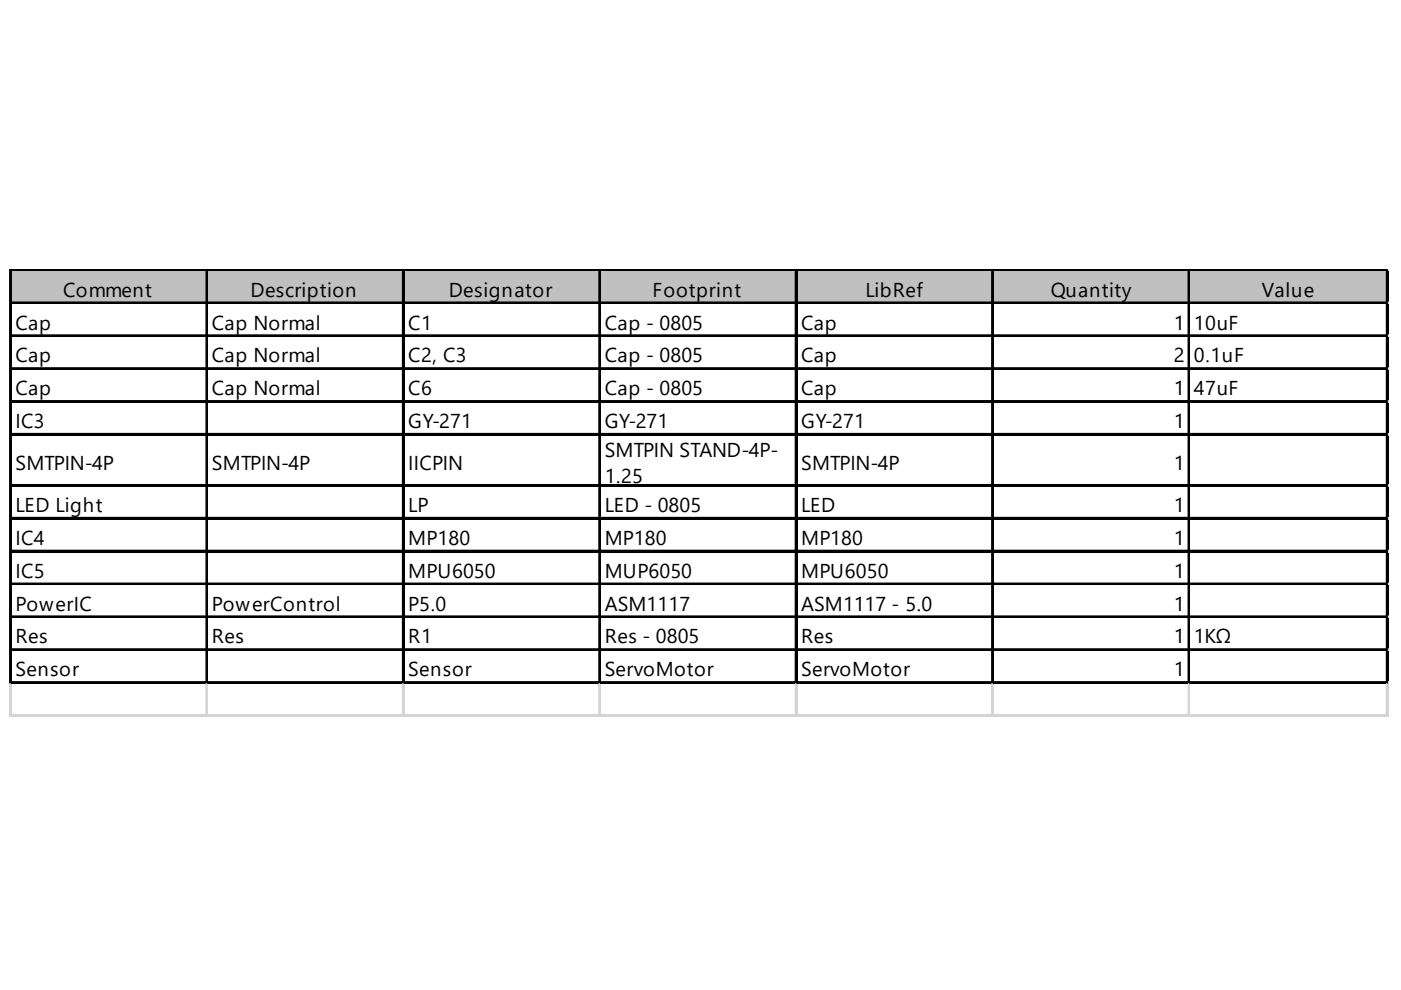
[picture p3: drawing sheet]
<svg xmlns="http://www.w3.org/2000/svg" width="297mm" height="210mm" viewBox="0 0 297 210" stroke-linecap="round" stroke-linejoin="round" font-family="sans-serif">
<defs><g id="words">
<g font-size="4.3">
<text x="13.4" y="62.9">Comment</text>
<text x="53.1" y="62.9">Description</text>
<text x="95.1" y="62.9">Designator</text>
<text x="138.3" y="62.9">Footprint</text>
<text x="183.5" y="62.9">LibRef</text>
<text x="222.8" y="62.9">Quantity</text>
<text x="267.5" y="62.9">Value</text>
<text x="3.3" y="69.9">Cap</text>
<text x="44.9" y="69.9">Cap Normal</text>
<text x="86.6" y="69.9">C1</text>
<text x="128.2" y="69.9">Cap - 0805</text>
<text x="169.9" y="69.9">Cap</text>
<text x="248.9" y="69.9">1</text>
<text x="253.1" y="69.9">10uF</text>
<text x="3.3" y="76.8">Cap</text>
<text x="44.9" y="76.8">Cap Normal</text>
<text x="86.6" y="76.8">C2, C3</text>
<text x="128.2" y="76.8">Cap - 0805</text>
<text x="169.9" y="76.8">Cap</text>
<text x="248.9" y="76.8">2</text>
<text x="253.1" y="76.8">0.1uF</text>
<text x="3.3" y="83.8">Cap</text>
<text x="44.9" y="83.8">Cap Normal</text>
<text x="86.6" y="83.8">C6</text>
<text x="128.2" y="83.8">Cap - 0805</text>
<text x="169.9" y="83.8">Cap</text>
<text x="248.9" y="83.8">1</text>
<text x="253.1" y="83.8">47uF</text>
<text x="3.3" y="90.8">IC3</text>
<text x="86.6" y="90.8">GY-271</text>
<text x="128.2" y="90.8">GY-271</text>
<text x="169.9" y="90.8">GY-271</text>
<text x="248.9" y="90.8">1</text>
<text x="3.3" y="99.7">SMTPIN-4P</text>
<text x="44.9" y="99.7">SMTPIN-4P</text>
<text x="86.6" y="99.7">IICPIN</text>
<text x="128.2" y="97">SMTPIN STAND-4P-</text>
<text x="169.9" y="99.7">SMTPIN-4P</text>
<text x="248.9" y="99.7">1</text>
<text x="128.2" y="102.4">1.25</text>
<text x="3.3" y="108.6">LED Light</text>
<text x="86.6" y="108.6">LP</text>
<text x="128.2" y="108.6">LED - 0805</text>
<text x="169.9" y="108.6">LED</text>
<text x="248.9" y="108.6">1</text>
<text x="3.3" y="115.5">IC4</text>
<text x="86.6" y="115.5">MP180</text>
<text x="128.2" y="115.5">MP180</text>
<text x="169.9" y="115.5">MP180</text>
<text x="248.9" y="115.5">1</text>
<text x="3.3" y="122.5">IC5</text>
<text x="86.6" y="122.5">MPU6050</text>
<text x="128.2" y="122.5">MUP6050</text>
<text x="169.9" y="122.5">MPU6050</text>
<text x="248.9" y="122.5">1</text>
<text x="3.3" y="129.5">PowerIC</text>
<text x="44.9" y="129.5">PowerControl</text>
<text x="86.6" y="129.5">P5.0</text>
<text x="128.2" y="129.5">ASM1117</text>
<text x="169.9" y="129.5">ASM1117 - 5.0</text>
<text x="248.9" y="129.5">1</text>
<text x="3.3" y="136.4">Res</text>
<text x="44.9" y="136.4">Res</text>
<text x="86.6" y="136.4">R1</text>
<text x="128.2" y="136.4">Res - 0805</text>
<text x="169.9" y="136.4">Res</text>
<text x="248.9" y="136.4">1</text>
<text x="253.1" y="136.4">1KΩ</text>
<text x="3.3" y="143.4">Sensor</text>
<text x="86.6" y="143.4">Sensor</text>
<text x="128.2" y="143.4">ServoMotor</text>
<text x="169.9" y="143.4">ServoMotor</text>
<text x="248.9" y="143.4">1</text>
</g>
</g></defs>
<path d="M2.5 57.5h291.9v7h-291.9z" fill="#c0c0c0"/>
<g fill="none" stroke="#000" stroke-width=".39">
<path d="M2.1 57.1v87.9M2.3 57.1v87.9M2.5 57.1h291.9M2.5 57.3h291.9M43.8 57.5v87.5M44 57.5v87.5M85.4 57.5v87.5M85.6 57.5v87.5M127 57.5v87.5M127.2 57.5v87.5M168.7 57.5v87.5M168.9 57.5v87.5"/>
<path d="M210.3 57.5v87.5M210.5 57.5v87.5M252 57.5v87.5M252.2 57.5v87.5M294 57.5v87.5M294.2 57.5v87.5M2.5 64.1h291.9M2.5 64.3h291.9M2.5 71.1h291.9M2.5 71.3h291.9M2.5 78h291.9M2.5 78.2h291.9"/>
<path d="M2.5 85h291.9M2.5 85.2h291.9M2.5 92h291.9M2.5 92.2h291.9M2.5 102.8h291.9M2.5 103h291.9M2.5 109.8h291.9M2.5 110h291.9M2.5 116.7h291.9M2.5 116.9h291.9M2.5 123.7h291.9M2.5 123.9h291.9"/>
<path d="M2.5 130.7h291.9M2.5 130.9h291.9M2.5 137.6h291.9M2.5 137.8h291.9M2.5 144.6h291.9M2.5 144.8h291.9"/>
</g>
<g fill="none" stroke="#d4d4d4" stroke-width=".39">
<path d="M294.4 57.1h.1M2.1 145v7M2.3 145v7M43.8 145v7M44 145v7M85.4 145v7M85.6 145v7M127 145v7M127.2 145v7M168.7 145v7M168.9 145v7M210.3 145v7"/>
<path d="M210.5 145v7M252 145v7M252.2 145v7M294 145v7M294.2 145v7"/>
</g>
<path d="M294.4 57.1v.4z" fill="#d4d4d4"/>
<path d="M294.4 64.1h.1" fill="none" stroke="#d4d4d4" stroke-width=".39"/>
<path d="M294.4 64.1v.4z" fill="#d4d4d4"/>
<path d="M294.4 71.1h.1" fill="none" stroke="#d4d4d4" stroke-width=".39"/>
<path d="M294.4 71.1v.4z" fill="#d4d4d4"/>
<path d="M294.4 78h.1" fill="none" stroke="#d4d4d4" stroke-width=".39"/>
<path d="M294.4 78v.4z" fill="#d4d4d4"/>
<path d="M294.4 85h.1" fill="none" stroke="#d4d4d4" stroke-width=".39"/>
<path d="M294.4 85v.4z" fill="#d4d4d4"/>
<path d="M294.4 92h.1" fill="none" stroke="#d4d4d4" stroke-width=".39"/>
<path d="M294.4 92v.4z" fill="#d4d4d4"/>
<path d="M294.4 102.8h.1" fill="none" stroke="#d4d4d4" stroke-width=".39"/>
<path d="M294.4 102.8v.4z" fill="#d4d4d4"/>
<path d="M294.4 109.8h.1" fill="none" stroke="#d4d4d4" stroke-width=".39"/>
<path d="M294.4 109.8v.4z" fill="#d4d4d4"/>
<path d="M294.4 116.7h.1" fill="none" stroke="#d4d4d4" stroke-width=".39"/>
<path d="M294.4 116.7v.4z" fill="#d4d4d4"/>
<path d="M294.4 123.7h.1" fill="none" stroke="#d4d4d4" stroke-width=".39"/>
<path d="M294.4 123.7v.4z" fill="#d4d4d4"/>
<path d="M294.4 130.7h.1" fill="none" stroke="#d4d4d4" stroke-width=".39"/>
<path d="M294.4 130.7v.4z" fill="#d4d4d4"/>
<path d="M294.4 137.6h.1" fill="none" stroke="#d4d4d4" stroke-width=".39"/>
<path d="M294.4 137.6v.4z" fill="#d4d4d4"/>
<path d="M294.4 144.6h.1" fill="none" stroke="#d4d4d4" stroke-width=".39"/>
<path d="M294.4 144.6v.4z" fill="#d4d4d4"/>
<path d="M2.1 151.6h292.3M2.1 151.8h292.3" fill="none" stroke="#d4d4d4" stroke-width=".39"/>
<use href="#words"/>
</svg>
